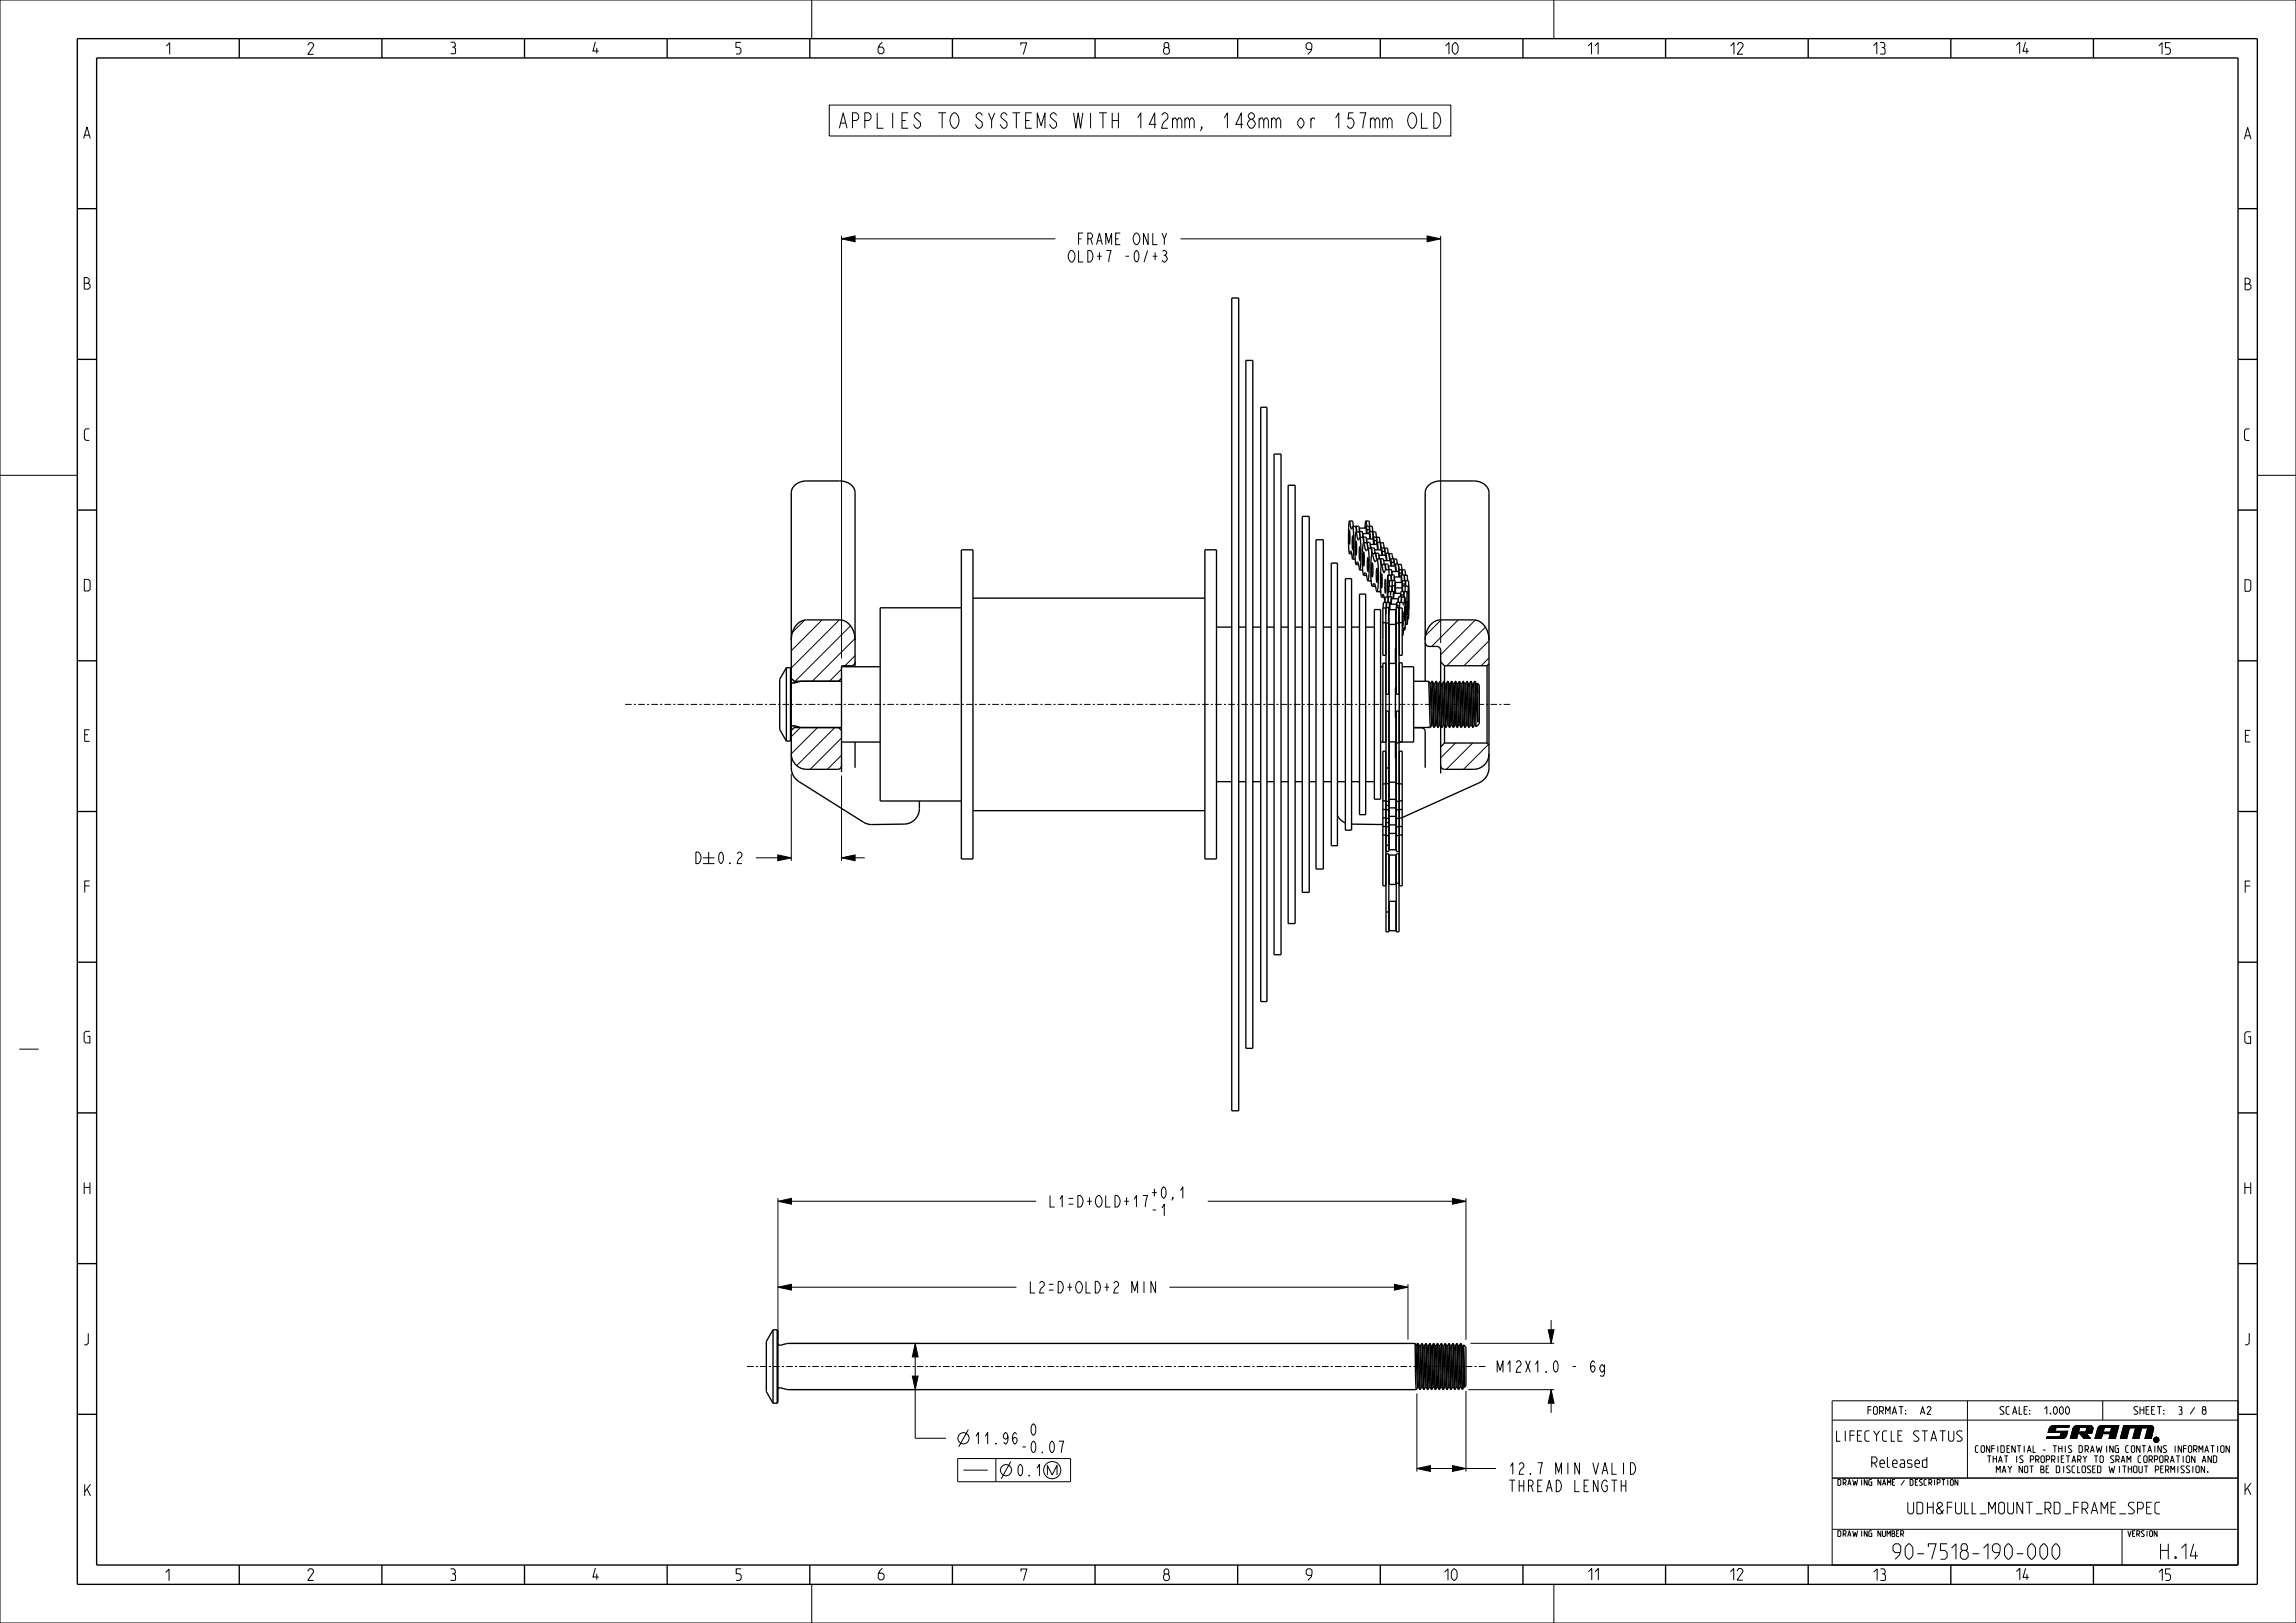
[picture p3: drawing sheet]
<svg xmlns="http://www.w3.org/2000/svg" width="594mm" height="420mm" viewBox="0 0 594 420" stroke-linecap="round" stroke-linejoin="round" font-family="sans-serif">
<defs><g id="words">
<g font-size="5.2">
<text x="216.5" y="33.2">APPLIES TO SYSTEMS WITH 142mm, 148mm or 157mm OLD</text>
<text x="488.1" y="403.5">90-7518-190-000</text>
<text x="557.8" y="403.5">H.14</text>
</g>
<g font-size="3.9">
<text x="42.7" y="14.1">1</text>
<text x="79.6" y="14.1">2</text>
<text x="116.5" y="13.9">3</text>
<text x="153.4" y="13.9">4</text>
<text x="190.3" y="14">5</text>
<text x="227.2" y="13.9">6</text>
<text x="264.1" y="14.1">7</text>
<text x="301" y="14">8</text>
<text x="337.9" y="14.1">9</text>
<text x="373.7" y="14">10</text>
<text x="410.3" y="14">11</text>
<text x="447.4" y="14">12</text>
<text x="484.3" y="14">13</text>
<text x="521.4" y="13.9">14</text>
<text x="558.1" y="14">15</text>
<text x="21.8" y="35.8">A</text>
<text x="580.8" y="36">A</text>
<text x="278.4" y="63.3">FRAME ONLY</text>
<text x="276" y="67.8">OLD+7 -0/+3</text>
<text x="21.8" y="74.8">B</text>
<text x="580.8" y="75">B</text>
<text x="21.9" y="114">C</text>
<text x="580.8" y="114">C</text>
<text x="22" y="152.9">D</text>
<text x="581" y="153">D</text>
<text x="21.8" y="191.8">E</text>
<text x="580.8" y="192">E</text>
<text x="21.8" y="231">F</text>
<text x="580.8" y="231">F</text>
<text x="21.8" y="269.9">G</text>
<text x="580.8" y="270">G</text>
<text x="21.8" y="309">H</text>
<text x="297.5" y="310.1">+0,1</text>
<text x="580.8" y="309">H</text>
<text x="271.1" y="312.4">L1</text>
<text x="275.9" y="312.4">=D+OLD+17</text>
<text x="297.5" y="314.6">-1</text>
<text x="266" y="334.6">L2=D+OLD+2 MIN</text>
<text x="580.6" y="348">J</text>
<text x="21.6" y="348">J</text>
<text x="386.9" y="355.1">M</text>
<text x="389.3" y="355.1">12X1.0 - 6g</text>
<text x="266.1" y="371.4">0</text>
<text x="251.8" y="373.7">11.96</text>
<text x="263.8" y="375.9">-0.07</text>
<text x="390" y="381.5">12.7 MIN VALID</text>
<text x="21.9" y="387.1">K</text>
<text x="390" y="386">THREAD LENGTH</text>
<text x="580.8" y="386.8">K</text>
<text x="493.7" y="391.7">UDH&amp;FULL_MOUNT_RD_FRAME_SPEC</text>
<text x="42.6" y="409.1">1</text>
<text x="79.6" y="409">2</text>
<text x="116.5" y="409">3</text>
<text x="153.4" y="408.8">4</text>
<text x="190.4" y="409">5</text>
<text x="227.2" y="408.8">6</text>
<text x="264.2" y="409">7</text>
<text x="301" y="409">8</text>
<text x="337.9" y="409">9</text>
<text x="373.4" y="409">10</text>
<text x="410.3" y="408.9">11</text>
<text x="447.4" y="408.9">12</text>
<text x="484.4" y="409">13</text>
<text x="521.4" y="408.8">14</text>
<text x="558.1" y="409">15</text>
</g>
<g font-size="3.5">
<text x="474.7" y="373">LIFECYCLE STATUS</text>
<text x="483.1" y="379.7">Released</text>
</g>
<g font-size="2.6">
<text x="482.8" y="366">FORMAT:</text>
<text x="496.9" y="366">A2</text>
<text x="516.8" y="366">SCALE:</text>
<text x="528.6" y="366">1.000</text>
<text x="551.4" y="366">SHEET:</text>
<text x="563.6" y="366">3 / 8</text>
</g>
<g font-size="2.3">
<text x="511.2" y="375.9">CONFIDENTIAL - THIS DRAWING CONTAINS INFORMATION</text>
<text x="514.7" y="378.5">THAT IS PROPRIETARY TO SRAM CORPORATION AND</text>
<text x="516.7" y="381.1">MAY NOT BE DISCLOSED WITHOUT PERMISSION.</text>
</g>
<g font-size="2">
<text x="475.2" y="384.4">DRAWING NAME / DESCRIPTION</text>
<text x="475.2" y="397.6">DRAWING NUMBER</text>
<text x="550.2" y="397.6">VERSION</text>
</g>
</g></defs>
<g fill="none" stroke="#000" stroke-width=".26">
<path d="M0 0h594v420h-594zM210 0v10M402 0v10M0 123h20M584 123h10M208.2 160.5l-3.2 3.1M212.7 160.4l-8 8M217.1 160.4l-12.4 12.4M217.7 173.2l-3.1 3.1M220 162l-14.3 14.3M221.2 165.2l-11 11.1M221.2 169.7l-2.6 2.6"/>
<path d="M372.8 160.4l-4 4M377.3 160.4l-6.9 6.9M381.7 160.5l-9 8.9M384.3 162.3l-10 10M385.2 165.8l-6.4 6.5M385.2 170.3l-2 2M207.1 188.3l-2.4 2.3M211.5 188.3l-6.8 6.8M216 188.3l-9.9 9.8M217.7 191l-8.1 8.1M217.7 195.4l-3.6 3.7M376.5 192.3l-3.8 3.8"/>
<path d="M381 192.3l-6.8 6.8M385.1 192.6l-6.5 6.5M5 271.5h5M474 362.5h105v42.5h-105zM474 367.5h105M509 362.5v20M529.5 372.2h4.4zM529.5 372.2l4.6-.1zM529.5 372.2l4.7-.2zM529.5 372.2l4.8-.3zM529.5 372.2l3.4-.4 1.4 .1zM529.5 372.2h4.2z"/>
<path d="M529.6 371.8h3.3l-3.4 .4zM529.9 370.6h3.3M529.9 370.5l5-.1zM529.9 370.5l3.3 .2h-3.3zM529.9 370.5l5-.1-1.7 .3zM529.9 370.5h5M530.1 370l1.8-.6-.2 1zM530.1 370l1.6 .4-1.8 .1zM530.1 369.8l1.8-.4-1.8 .6zM530.2 369.5l1.7-.1-1.8 .4zM530.3 369.3l5-.3-3.4 .4zM530.3 369.3l1.6 .1-1.7 .1z"/>
<path d="M530.4 369.2l.8-.2h4.1l-.1 .4h-3.3l-.2 1h3.2l-.5 1.4-.8 .4h-4.1l.1-.4h3.3l.3-1.1h-3.3zM530.5 369.2l4.8-.2zM530.5 369.2l4.8-.2-5 .3zM530.5 369.1h4.8M530.7 369.1l4.6-.1zM530.7 369h4.6M530.9 369h4.4zM531.9 369.4l3.4-.4-.1 .4zM532.9 371.8l1.7-.2-.1 .2zM532.9 371.8l1.8-.5-.1 .3zM532.9 371.8h1.6l-.2 .1zM533.2 370.7l1.7-.3-.2 .9z"/>
<path d="M533.2 370.7l1.5 .6-1.8 .5zM533.9 372.2h-4.4M534.2 372.1l-4.7 .1M535.6 372.2l2-1.2-.1 .2zM535.6 372.2l2.1-1.4zM535.6 372.2l2.1-1.6v.2zM535.6 372.2l2.3-2.2-.2 .6zM535.6 372.2l1.9-1-.2 1zM536.3 369.9l1.7-.5-.1 .6zM536.3 369.9l1.6 .1-2.3 2.2zM536.3 369.6l1.7-.2-1.7 .5zM536.5 369.4l4.9-.1z"/>
<path d="M536.5 369.4h1.5l-1.7 .2zM536.5 369.3h4.9M536.5 369.4h4.9M536.6 369.2l.7-.3h3.4l.5 .2 .3 .6-.3 1.2h-1.5l1.1 1.3h-1.7l-1.3-1.5-.2 .2-.3 1.3h-1.7l.7-2.5zM536.6 369.2l4.6-.1zM536.6 369.2l4.6-.1 .1 .1zM536.6 369.2h4.7l-4.8 .2zM536.6 369.1h4.6M536.6 369.2h4.7M536.8 369.1h4.3zM536.8 369.1h4.4zM536.8 369l4.4 .1"/>
<path d="M537.1 369h3.8zM537.1 369l4 .1zM537.1 369h4M537.3 368.9h3.4zM537.3 368.9l3.6 .1zM537.3 368.9h3.4M537.7 370.6h.9zM537.7 370.6l.1 .1zM537.7 370.8l.1-.1zM537.8 370.7l1.8-.1 .1 .3zM537.8 370.7l1.9 .2-1.5 .3zM537.8 370.7l1.8-.1z"/>
<path d="M538 369.4l3.4-.1zM538 369.4h1.9l-.3 1.2h-1.9zM538.2 371.2l1.5-.3-.7 1.2zM538.9 369.4l2.5-.1zM539.2 372.2h1.6zM539.2 372.2h.5zM539.6 370.6l1.7-.2-1.6 .5zM539.7 370.9l1.6-.5-.1 .5zM539.7 370.9l-.6 1.2zM539.7 370.9l-.6 1.3zM539.7 370.9l-.5 1.3h-.1zM539.7 370.9l1.1 1.3h-1.6z"/>
<path d="M539.7 369.4l1.7-.1zM539.8 370l1.7-.3-.1 .2zM539.8 370l1.6-.5 .1 .2zM539.8 370l1.6-.1-.1 .5zM539.8 370l1.5 .4-1.7 .2zM539.8 369.4l1.6-.1zM539.9 369.4l1.5-.1v.2zM539.9 369.4l1.5 .1-1.6 .5zM542 372.2h1.5zM542 372.2l1.6-.1zM542 372.2l1.7-.2zM542 372.2l1.8-.4-.1 .2z"/>
<path d="M542 372.2l1.9-.9-.1 .5zM542 372.2l1.9-1.1v.2zM542 372.2l2-1.2zM542 372.2l2.1-1.6-.1 .4zM542 372.2l2.3-2.2-.2 .6zM542 372.2h1.3zM542 372.2h.9zM542.6 369.8l1.8-.4-.1 .6zM542.6 369.8l1.7 .2-2.3 2.2zM542.8 369.5l1.6-.1-1.8 .4zM542.9 369.3l1.5 .1-1.6 .1zM542.9 369.3l.2-.2 5-.1z"/>
<path d="M542.9 369.3l5.2-.3-3.7 .4zM543 369.2l.7-.2h4.4l-.8 3.2h-1.7l.4-1.2h-2l-.1 .1a.84 .84 0 0 1-.6 1.1h-1.3l.6-2.4zM543.1 369.1l5-.1zM543.1 369h5M543.3 369h4.8zM543.3 369h4.8M543.5 369h4.6zM543.7 369h4.4zM543.7 369h4.4M544 371l1.1-.4h.9zM544 371l2-.4v.4zM544 362.5v5"/>
<path d="M544.1 370.6h1l-1.1 .4zM544.4 369.4l3.7-.4zM544.4 369.4h1.9l-.3 1.2h-1.9zM545.3 369.4l2.8-.4zM546 371l2-1.3-2.4 2.5zM546 370.6l2-.9-2 1.3zM546.1 369.4l2-.4zM546.2 370l1.8-.3-2 .9zM546.2 369.4l1.9-.4zM546.3 369.4l1.8-.4-.1 .7zM546.3 369.4l1.7 .3-1.8 .3zM548 369.7l-.7 2.5h-1.7z"/>
<path d="M549.4 368.9h7.1zM549.4 368.9h7.1l-5.6 .5zM549.4 368.9l1.5 .5-2.3 2.8zM549.4 368.9l7.4 .1 .4 .7-.6 2.5h-1.7l.8-2.8h-1.6l-.7 2.8h-1.6l.7-2.8h-1.6l-.7 2.8h-1.6zM549.4 368.9h7.1M550.9 369.4h6.2zM550.9 369.4l6.1-.2 .1 .2zM550.9 369.4l6-.3 .1 .1zM550.9 369.4l6-.3zM550.9 369.4l5.8-.4zM550.9 369.4l-.7 2.8h-1.6zM550.9 369.4h6.2"/>
<path d="M550.9 369.3h6.2M552.5 369.4h4.6zM552.5 369.4h1.6l-2.3 2.8zM554.1 369.4h3zM554.1 369.4l-.7 2.8h-1.6zM555.7 369.4h1.4l.1 .3zM555.7 369.4l1.5 .3-2.3 2.5zM557.1 370l-.5 2.2h-1.7zM557.1 370l-2.2 2.2zM557.2 369.7l-2.3 2.5zM557.2 369.7l-.1 .3-2.2 2.2zM557.3 372.5h.1"/>
<path d="M557.2 372.7h.1M557.3 372.4h.1M557.2 372.6h.1M557.3 372.7h.1M557.2 372.8h.1M557.4 372.3h.1M557.2 372.5h.1M557.3 372.8h.1M557.3 372.9h.1M557.2 372.4h.1M557.4 372.8h.1M557.3 373h.1"/>
<path d="M557.3 372.2h.2zM557.5 372.2h.1M557.3 372.3h.1M557.4 372.9h.1M557.4 373h.1M557.4 372.2l.2-.1zM557.3 372.2h.1M557.5 373h.1M557.4 373l.2 .1zM557.4 372.1h.3zM557.4 372.1h.2zM557.4 373.1h.2z"/>
<path d="M557.5 372.1l.4-.1zM557.5 372.1l.3-.1zM557.5 373.1h.2zM557.5 373.1h.3zM557.6 372h.5zM557.6 373.2h.3zM557.6 373.2l.6-.1zM557.6 373.2h.5zM557.7 372.3h.2zM557.7 372.3v.6zM557.7 372.3h.4v.6l-.2-.3-.2 .3zM557.7 372h.4z"/>
<path d="M557.7 372l.3-.1zM557.7 373.2h.4zM557.8 372.4h.3zM557.8 372.5h.1M557.8 372.5l-.1 .4zM557.8 372.4l-.1 .5zM557.8 372.4l.3-.1zM557.8 372.4l.2-.1zM557.8 372.4l.2 .1h-.2zM557.8 372.6h.3zM557.8 372.6h.2zM557.8 372.6l.3-.1z"/>
<path d="M557.8 372.6l-.1 .3zM557.8 371.9h.2zM557.8 373.2h.3zM557.8 373.2h.2zM557.9 372.5h.1M557.9 372h.2zM557.9 373.2l.3-.1zM557.9 372.6h.2zM557.9 372.5h.2zM557.9 372.4h.2zM558 372l.2 .1zM558 373.1h.2z"/>
<path d="M558 372.5h.1zM558 372.4h.1zM558 372.6h.1M558 372.5h.1M558 372.4h.1M558.1 372.5h.1M558.1 372.6h.1M558 372.7h.1M558.1 372.4h.1M558 372.9h.1M558.1 372.7h.1M558 372.8h.1"/>
<path d="M558.1 372.9h.1M558.1 372.8h.1M558 373.1h.3zM558 372.1h.2zM558.1 373.1h.2zM558.1 372.1h.2zM558.2 373.1l.1-.1zM558.2 372.1l.1 .1zM558.3 373h.1zM558.3 372.2h.1M558.3 372.3h.1M558.3 373h.1"/>
<path d="M558.4 372.2h.1M558.4 372.3h.1M558.5 372.9h.1M558.5 372.3h.1M558.4 372.4h.1M558.5 372.8h.1M558.3 372.9h.1M558.5 372.4h.1M558.4 372.5h.1M558.5 372.7h.1M558.4 372.8h.1M558.5 372.6h.1"/>
<path d="M558.4 372.7h.1M558.5 372.5h.1M474 382.5h105M474 395.7h105M549 395.7v9.3M210 410v10M402 410v10"/>
<circle cx="557.9" cy="372.6" r=".56"/>
<circle cx="557.9" cy="372.6" r=".65"/>
</g>
<g fill="#000">
<path d="M530.1 370l1.6 .4-1.8 .1zM530.1 369.8l1.8-.4-1.8 .6zM530.3 369.3l1.6 .1-1.7 .1zM530.2 369.5l1.7-.1-1.8 .4zM530.1 370l1.8-.6-.2 1zM533.2 370.7l1.5 .6-1.8 .5zM532.9 371.8l1.7-.2-.1 .2zM532.9 371.8h1.6l-.2 .1zM532.9 371.8l1.8-.5-.1 .3zM533.2 370.7l1.7-.3-.2 .9zM536.3 369.9l1.6 .1-2.3 2.2zM536.5 369.4h1.5l-1.7 .2z"/>
<path d="M536.3 369.6l1.7-.2-1.7 .5zM535.6 372.2l2-1.2-.1 .2zM535.6 372.2l1.9-1-.2 1zM535.6 372.2l2.1-1.4zM535.6 372.2l2.3-2.2-.2 .6zM535.6 372.2l2.1-1.6v.2zM537.7 370.8l.1-.1zM537.8 370.7l1.8-.1 .1 .3zM537.7 370.6l.1 .1zM536.3 369.9l1.7-.5-.1 .6zM537.8 370.7l1.9 .2-1.5 .3zM538.2 371.2l1.5-.3-.7 1.2z"/>
<path d="M537.7 370.6h.9zM539.7 370.9l-.6 1.2zM539.7 370.9l-.6 1.3zM539.7 370.9l-.5 1.3h-.1zM539.2 372.2h.5zM539.8 370l1.5 .4-1.7 .2zM539.6 370.6l1.7-.2-1.6 .5zM537.8 370.7l1.8-.1zM539.7 370.9l1.1 1.3h-1.6zM539.7 369.4l1.7-.1zM539.9 369.4l1.5 .1-1.6 .5zM539.8 369.4l1.6-.1z"/>
<path d="M539.2 372.2h1.6zM539.7 370.9l1.6-.5-.1 .5zM539.9 369.4l1.5-.1v.2zM539.8 370l1.7-.3-.1 .2zM539.8 370l1.6-.1-.1 .5zM539.8 370l1.6-.5 .1 .2zM542.6 369.8l1.7 .2-2.3 2.2zM542.9 369.3l1.5 .1-1.6 .1zM542.8 369.5l1.6-.1-1.8 .4zM542 372.2h.9zM542 372.2h1.5zM542 372.2h1.3z"/>
<path d="M542 372.2l1.6-.1zM542 372.2l1.7-.2zM542 372.2l1.8-.4-.1 .2zM542 372.2l1.9-.9-.1 .5zM542 372.2l1.9-1.1v.2zM542 372.2l2-1.2zM542 372.2l2.1-1.6-.1 .4zM542 372.2l2.3-2.2-.2 .6zM544.1 370.6h1l-1.1 .4zM542.6 369.8l1.8-.4-.1 .6zM546 371l2-1.3-2.4 2.5zM546 370.6l2-.9-2 1.3z"/>
<path d="M546.3 369.4l1.7 .3-1.8 .3zM546.2 370l1.8-.3-2 .9zM546.2 369.4l1.9-.4zM548 369.7l-.7 2.5h-1.7zM546.3 369.4l1.8-.4-.1 .7zM549.4 368.9l1.5 .5-2.3 2.8zM550.9 369.4l-.7 2.8h-1.6zM552.5 369.4h1.6l-2.3 2.8zM554.1 369.4l-.7 2.8h-1.6zM555.7 369.4l1.5 .3-2.3 2.5zM549.4 368.9h7.1l-5.6 .5zM550.9 369.4l5.8-.4z"/>
<path d="M550.9 369.4l6-.3zM555.7 369.4h1.4l.1 .3zM557.1 370l-2.2 2.2zM557.1 370l-.5 2.2h-1.7zM557.2 369.7l-.1 .3-2.2 2.2zM557.2 369.7l-2.3 2.5zM557.4 372.2l.2-.1zM557.4 372.1h.3zM557.4 373l.2 .1zM557.3 372.2h.2zM557.5 372.1l.4-.1zM557.4 373.1h.2z"/>
<path d="M557.6 372h.5zM557.5 373.1h.3zM557.4 372.1h.2zM557.7 372.3v.6zM557.7 372l.3-.1zM557.6 373.2h.5zM557.5 373.1h.2zM557.8 372.4h.3zM557.8 372.4l-.1 .5zM557.8 372.6h.3zM557.8 372.5l-.1 .4zM557.8 372.6l-.1 .3z"/>
<path d="M557.7 373.2h.4zM557.5 372.1l.3-.1zM557.8 371.9h.2zM557.9 372h.2zM557.6 373.2h.3zM557.6 373.2l.6-.1zM557.8 373.2h.2zM557.9 372.6h.2zM557.9 372.5h.2zM557.9 372.4h.2zM557.7 372.3h.2zM558 373.1h.2z"/>
<path d="M557.9 373.2l.3-.1zM558 372.4h.1zM558 372.5h.1zM557.8 372.4l.2-.1zM558 372l.2 .1zM558 372.1h.2zM557.8 372.6l.3-.1zM557.8 372.6h.2zM557.8 372.4l.3-.1zM557.8 373.2h.3zM557.7 372h.4zM558.1 373.1h.2z"/>
<path d="M558 373.1h.3zM558.2 373.1l.1-.1zM558.1 372.1h.2zM558.2 372.1l.1 .1zM558.3 373h.1z"/>
</g>
<path d="M530.3 369.2h5M544 370.8h2M550.9 369.3h6.1" fill="none" stroke="#000" stroke-width=".38"/>
<path d="M530.3 369.2h5" fill="none" stroke="#000" stroke-width=".42"/>
<path d="M529.5 372.1h4.8M529.9 370.5h5" fill="none" stroke="#000" stroke-width=".28"/>
<path d="M529.5 372h4.8" fill="none" stroke="#000" stroke-width=".41"/>
<path d="M542.9 369.1h5.2" fill="none" stroke="#000" stroke-width=".34"/>
<path d="M542.9 369.2h5.2" fill="none" stroke="#000" stroke-width=".43"/>
<g fill="none" stroke="#000" stroke-width=".35">
<path d="M20 10h564v400h-564zM25 15h554v390h-554zM61.9 10v5M98.8 10v5M135.7 10v5M172.6 10v5M209.5 10v5M246.4 10v5M283.3 10v5M320.2 10v5M357.1 10v5M394 10v5"/>
<path d="M430.9 10v5M467.8 10v5M504.7 10v5M541.6 10v5M20 54h5M579 54h5M318.7 77.1h1.8v210.4h-1.8zM20 93h5M322.3 93.3h1.8v178h-1.8zM579 93h5M326.2 105.4h1.6v153.8h-1.6zM329.6 117.5h1.8v129.6h-1.8z"/>
<path d="M20 132h5M333.3 125.6h1.8v113.4h-1.8zM336.9 133.6h1.8v97.3h-1.8zM340.5 139.7h1.9v85.2h-1.9zM349.1 134.8h.8l.3 1.4M349.1 134.8l-.2 1.6v3.7l.2 3.2M349.1 134.8l.5 2.1 .3-.7M349.9 136.2l.3 3.2v3.6l-.3 1.7M349.9 136.2h1.6l.2 1.4M350.7 136.2l.2 1.4M350.8 136.2h.1M350.8 136.2l.2 1.4"/>
<path d="M350.8 137.6l-.2 1.7-.1 3.6 .3 3.2M350.8 137.6l.6 2.1 .4-.7M350.8 137.6h.8M351.6 137.6h.1M351.6 137.6l.3 1.4M351.6 137.6h.8l.2 1.4M351.6 137.6l.2 .6M351.8 139l.3 3.3-.1 3.6-.2 1.6M351.8 139h.8M351.8 138.2h.1M351.8 138.2v.5M352.6 139h.1"/>
<path d="M352.6 139l.2 1.5M352.6 139h.8l.2 1.4M352.6 139l.3 1.5M353.1 136.7h.1M353.3 136.7h.1M353.4 134.8l-.3 1.9M353.4 134.8h.8l.2 1.4M353.4 134.8l.2 1.4M353.4 136.2h1.6l.2 1.4M353.4 136.2l-.1 .5M353.4 136.2l.2 .9M353.6 137.1l.1 1"/>
<path d="M353.6 137.1h.7M354.1 136.2l.2 .9M354.2 136.2l.2 1.4-.1-.5M354.3 137.6l-.2 .5M354.3 137.6h.8M354.3 137.6l.2 1.9M355.1 137.6l.1 1.4M355.1 137.6l.8 .1 .2 1.3M355.1 137.6l.3 1.4M355.2 139h.1M355.3 139l-.2 .5M355.3 139h.7l.2 .9"/>
<path d="M355.3 139l.2 .9M355.5 139.9l.1 1M355.5 139.9h.7M356.2 139.9v.5M356.2 139.9l-.2-.9h.8l.2 1.4M356.2 139.9h.1M356.2 139.9v.4M579 132h5M248.7 142.3h3v80h-3zM248.7 157.3h-21v50h21M251.7 154.8h60M311.7 142.3h3v80h-3z"/>
<path d="M344.4 145.7h1.6v73.2h-1.6zM348.1 149.7h1.6v65.1h-1.6zM349.1 143.3l.4-.7 .4 2.1M349.1 143.3h.6M349.9 144.7h.7M350.8 146.1l.4-.7 .6 2.1M350.8 146.1h.7M351.7 153.7h1.6v57.1h-1.6zM351.8 147.5h.7M352.8 140.5h.8l.3 1.3M352.8 140.5l-.3 1.6v3.6l.3 3.2M352.8 140.5l.6 2 .5-.6"/>
<path d="M352.8 148.9l.5-.6 .6 2M352.8 148.9h.7M353.6 140.4l.2 1.1M353.6 140.4h.8l.2 1.5M353.6 140.4l-.1 .1M353.9 141.9l.3 3.2v3.6l-.3 1.6M353.9 150.3h.7M353.9 141.9h.7M353.9 141.8v.1M354.6 150.3h.1M354.6 150.3l.1 .1M354.7 141.9h.1"/>
<path d="M354.7 141.9l.2 1.5M354.7 150.4h.1M354.7 141.8h.8l.2 1.5M354.7 141.8v.1M354.7 141.8l.3 1.5M354.7 150.2l-.1 .1M355 143.3h.8l.4 1.4M355 143.3l-.3 1.6-.1 3.6 .2 2.3 .2 .9M355 143.3l.7 2h.2l.3-.6M355 151.7l.3-.6h.3l.6 2M355 151.7h.8M355.6 157.7h1.6v49.1h-1.6z"/>
<path d="M355.8 143.2h.1M355.8 151.7h.1M355.8 151.7v.1M355.8 143.2h.8l.2 1.5M355.8 143.2l.2 .6M355.8 151.8h.1M355.9 151.8h-.1M356 143.8h.1M356 143.8l.1 .5M356.2 144.7h.1M356.2 144.7l.3 1 .1 2.2-.1 3.6-.3 1.6M356.2 144.7h.8"/>
<path d="M356.2 140.4l-.1 .5M356.2 140.4l.8 .1M356.2 140.4l.3 1.9M357 153.1h.1M357 153.1l.1 .1M357 144.7h.1M357 144.7l.3 1.7M357 140.5l.2 1.5M357 140.5h.8l.3 1.3 .8 .1 .2 1.3M357 140.5l.4 1.3M357.1 144.6h.7l.3 1.5M357.1 144.6l-.1 .1"/>
<path d="M357.1 144.6l.3 1.5M357.1 153.2h.1M357.2 152.6l-.2 .5h-.8M357.2 153l-.1 .2M357.4 141.8l-.2 .5M357.4 141.8h.7l.2 .9M357.4 141.8l.2 .9M357.5 146.1h.7l.3 1.4M357.5 146.1l-.3 1.6-.1 3.6 .4 3.2M357.5 146.1l.5 2 .4-.6h.8M357.5 154.5l.3-.6 .5 1.8M357.5 154.5h.6"/>
<path d="M357.6 142.7l.1 1M357.6 142.7h.7M357.8 157.3h.7v12.3h-.7zM358.2 141.9l.1 .8M358.2 146h.1M358.2 146h.8l.3 1.4M358.2 146l.4 1.5M358.3 142.7l.1 .6M358.3 142.7v.3M358.5 143.2l-.2 .5M358.5 143.2l.3 1.9M358.5 143.2h.7"/>
<path d="M358.6 157.2l-.1 1.8M358.6 157.2h.7M358.7 155.9h-.8l-.1 1.4M358.7 155.9h.1M358.7 155.9l-.1 1.3M359 148.9l-.1 5.6 .2-1.4h.7M359 148.9l.2 2.1 .2-.7M359 148.9h.8M359.2 143.2l.1 .1M359.2 154.5h-.8l-.1 1.4M359.2 154.5h.1M359.2 154.5l-.1 1.4"/>
<path d="M359.2 147.4h.8l.1 1.4M359.2 147.4l.2 1.5M359.2 147.4v.1M359.3 143.3l.2 1.8 .2-.5M359.3 143.3h.8l.3 1.3M359.3 143.3l.3 1.4M359.3 157.2v4M359.3 157.2l.1 1.2M359.3 158.9l.1 .1M359.4 150.3v1.4M359.4 150.3h.7M359.5 155.9h-.8v1.3"/>
<path d="M359.5 155.9v1.6M359.5 155.9l-.1 1.9M359.7 144.6h.8l.2 .9M359.7 144.6l.3 .9M359.8 148.9l.1 1.4M359.8 153.1h.1M359.8 153.1v.2M359.9 148.8h.7l.1 1.4M359.9 148.8l-.1 .1M359.9 148.8l.1 1.5M360 145.5l.1 1M360 145.5h.7"/>
<path d="M360 154.4l.1 .5M360 154.4l-.8 .1M360 154.4l-.2 1.9M360.1 151.7l.1 .4M360.1 151.7h-.7l-.1 1.4M360.1 151.7l-.1 1.4M360.2 151.6h.7M360.5 144.7h.8l.2 1.3M360.5 144.8l.2 .7M360.6 153.1h-.7l-.2 1.3M360.6 153.1l.1 .4M360.6 153.1l-.2 1.8"/>
<path d="M360.7 145.5l.1 .7M360.7 145.5h.1M360.7 145.5v.5M360.9 146l-.2 .5M360.9 146l.8 .1M360.9 146l.3 1.9M360.9 151.6v-1.4h-.7v2.9M360.9 151.6v1.9M360.9 151.9l.1 .1M360.9 153.3l.1 .2M361.2 159.7v3.2M361.2 159.7h.1"/>
<path d="M361.2 159l-.1 .1M361.4 156.8v.4M361.4 156.8v-.9h.7v.9M361.4 156.8h.7M361.7 146.1l.2 1.3M361.7 146.1h.8l.2 1.4M361.7 146.1l.3 1.3M361.8 147.9h.1M361.9 147.4l-.1 .5M361.9 147.4h.7l.1 .9M361.9 147.4l.1 .9M361.9 159v2.2"/>
<path d="M362 157.2l-.1 4M362 157.2h-.8v2.5M362 157.2v1M362 157.3h.8v12.3h-.8zM362 148.3l.1 1M362 148.3h.7M362.1 156.8v.5M362.4 154v.4M362.4 154h.7M362.4 149.3h.1M362.5 148.8l-.1 .5M362.5 148.8l.8 .1"/>
<path d="M362.5 148.8l.2 1.9M362.6 154.4l.1 .1M362.6 154.4h-.7l-.1 1.5M362.6 154.4l-.1 1.5M362.7 154.5h.1M362.7 148.3l.1 .5M362.8 151.9l-.1 .1M362.8 151.1h.8M362.8 151.1v-.9h.8v.9M362.8 151.1v2M362.8 151.6h.8M362.9 148.8l-.3-1.3h.8l.2 1.4"/>
<path d="M363.1 154v.5M363.2 153.1h.1M363.2 153.1h-.7l-.1 .9M363.2 153.1l-.1 .9M363.3 153.1h.1M363.3 148.9h.1M363.3 148.9l.1 1.3M363.3 148.9h.8l.1 1.4M363.3 153.1l-.1 1.4M363.3 153.1h.8M363.4 154.5l.2 5.3-.2 3.2M363.4 154.5h-.7l-.2 1.4"/>
<path d="M363.4 154.5l-.3 2.1-.2-.7h-.7M363.6 151.1v.5M363.6 151.6v.5M363.6 152.1l-.1 1M363.6 150.3h.8l.1 3.2M363.6 150.3v.3M363.6 150.3l.1 1.4M364.1 153.1v8.5M364.4 151.7l-.2 2.1-.1-.7M364.4 151.7l.1 1.8M364.4 151.7h-.8v.4M364.5 153.5l-.1 6.7"/>
<path d="M364.5 153.5v.8M20 171h5M203.4 172.8l-1.7 3v13l1.7 3M203.4 172.8v19M203.4 172.8h1.1M204.5 172.8v19M204.5 172.8l.2 .2M204.7 176.3l.1 .3 .4 .2 2.1-.5M204.7 165.6l.3-2 .9-1.6 1.3-1.2 1.5-.4h8.6l1.2 .3 1.1 .8 .9 1.1 .5 1.4 .2 1.6M204.7 175.5l.8 .8M205.5 176.3v.5M205.5 176.3h12.2"/>
<path d="M217.7 175.5l-.7 .8M217.7 172.5h10M221.2 172.5l-.1-45.7-.4-.8-.7-.6-.9-.6-1-.3h-9.4l-1.4 .2-1 .4-.8 .6-.6 .8-.2 .9v71.3l.3 1.4 .6 1.2 1 .9 16.8 10.6 1.2 .5h9.4l1.5-.4 1.2-.8 .9-1.3 .2-1.2 .1-2.3M221.2 171.3a1 1 0 0 1-1 1h-2.3l-.2 .2v27.3M314.7 162.3h4M320.5 162.3h1.8M324.1 162.3h2.1M327.8 162.3h1.8M331.4 162.3h1.9M335.1 162.3h1.8M338.7 162.3h1.8M342.4 162.3h2"/>
<path d="M346 162.3h2.1M349.7 162.3h2M353.3 162.3h2.3M357.2 172.5h.6M357.8 161.1h.7M358.5 172.5h.1M358.6 161.2h.7v18.4h-.7zM359.3 172.8l.1 .2M359.3 162.7l.1 .2M359.3 172.5h.1M359.4 178l-.1 .1M359.4 167.9l-.1 .1"/>
<path d="M359.4 169.2v2.5M359.4 179.3v5.1M361 167.8v3.9M361 177.9v7.9M361.1 172.5h.1M361.1 167.9l.1 .1M361.1 178l.1 .1M361.2 162.7l-.1 .2M361.2 172.8l-.1 .2M361.2 161.2h.8v18.4h-.8zM362 172.5h.1M362 171.5h.8v20.5h-.8z"/>
<path d="M362 161.1h.8M362.8 172.5h2.9v19.5h-3.7M363.1 163h.3M363.4 163l-.1-.7-.3 2-.2 .1M363.6 161.6h.5M364.2 160.2h.2M364.4 160.2l-.1-.7-.2 2.1M365.7 176.3h3.9M368.7 166.3a1 1 0 0 0 1 1h2a1 1 0 0 1 1 1v8.3M368.7 176.3l.1-49.4 .4-.8 .7-.7 1-.6 1-.3h9.3l1.3 .1 1 .4 .9 .7 .6 .8 .2 .9-.1 72.3-.8 1.6-1.4 1.2-20.1 9.1M368.7 165.6l.3-2 .9-1.6 1.3-1.2 1.5-.4h8.6l1.2 .3 1.1 .8 .9 1.1 .5 1.4 .2 1.6M369.6 176.3h.1"/>
<path d="M369.6 176.3l.5 12M369.6 176.3l.3 .5M369.9 176.8h.3M369.9 176.9h.1M369.9 176.9l.1 .9M370 177.8l.4 9.8M370 177.8h.3M370.2 176.8l.1 1M370.3 177.8l.4 9.8M370.5 176.3l-.3 .5M370.5 176.3h.1M370.5 176.3l.5 12"/>
<path d="M370.6 176.3h.1M370.6 176.3l.5 12M370.6 176.3l.3 .6M370.9 176.9h.3v.6l.4 9.9 .4 .9M370.9 177h.1M370.9 177l.5 10.6M371.5 176.3l-.3 .6M371.5 176.3h.1M371.5 176.3l.3 7.6M371.6 176.3h.1M371.6 176.3l.3 7.6M371.6 176.3l.3 .6"/>
<path d="M371.9 176.9h.3v.6l.5 10.1M371.9 176.9h.1M371.9 176.9l.5 10.7M372.5 176.3l-.3 .6M372.5 176.3h.1M372.5 176.3l.5 12M372.6 176.3l.5 12M372.6 176.3l.3 .6M372.7 171.3l1 1M372.9 176.9h.3v.6l.5 10.1M372.9 177h.1M372.9 177l.5 10.6"/>
<path d="M373.5 176.3l-.3 .6M373.5 176.3h.1M373.5 176.3l.3 7.6M373.6 176.3h.1M373.6 176.3l.3 7.6M373.6 176.3l.4 1 .4 10.3M373.7 172.3h11M373.7 172.3v4.3M373.9 176.9h.3v.6l.5 10.1M374.5 176.3l-.3 .6M374.5 176.3h.1M374.5 176.3l.5 12"/>
<path d="M374.6 176.3l.5 12M374.6 176.3l.3 .6M374.9 176.9h.3v.6l.5 10.1M374.9 177h.1M374.9 177l.4 10.1 .1 .5h.3M375.5 176.3l-.3 .6M375.5 176.3h.1M375.5 176.3l.3 7.6M375.6 176.3h.1M375.6 176.3l.3 7.6M375.6 176.3l.3 .6M375.9 176.9h.3v.6l.5 10.1"/>
<path d="M375.9 176.9h.1M375.9 176.9l.5 10.7M376.5 176.3l-.3 .6M376.5 176.3h.1M376.5 176.3l.5 12M376.6 176.3h.1M376.6 176.3l.5 12M376.6 176.3l.3 .6M376.9 176.9h.3v.5l.5 10.2M376.9 177h.1M376.9 177l.4 10 .1 .6h.3M377.5 176.3l-.3 .6"/>
<path d="M377.5 176.3l.3 7.6M377.5 176.3h.1M377.6 176.3h.1M377.6 176.3l.3 7.6M377.6 176.3l.3 .6M377.9 176.9h.3v.6l.5 10.1M377.9 176.9h.1M377.9 176.9l.5 10.7M378.5 176.3l-.3 .6M378.5 176.3l.5 12M378.5 176.3h.1M378.6 176.3l.5 12"/>
<path d="M378.6 176.3l.3 .6M378.9 176.9h.3v.6l.5 10.1M378.9 177h.1M378.9 177l.5 10.6M379.5 176.3l-.3 .6M379.5 176.3l.3 7.6M379.5 176.3h.1M379.6 176.3h.1M379.6 176.3l.3 7.6M379.6 176.3l.3 .6M379.9 176.9h.3v.6l.5 10.1M379.9 176.9h.1"/>
<path d="M379.9 176.9l.5 10.7M380.5 176.3l-.3 .6M380.5 176.3h.1M380.5 176.3l.5 12M380.6 176.3h.1M380.6 176.3l.5 11.9M380.6 176.3l.3 .6M380.9 176.9h.3v.5l.5 10.2M380.9 177h.1M380.9 177l.5 10.6M381.5 176.3l-.3 .6M381.5 176.3h.1"/>
<path d="M381.5 176.3l.2 3.6M381.6 176.3h.1M381.6 176.3l.1 2.5M381.6 176.3l.3 .6M381.7 178.8l.6 8.1M381.7 179.9l.2 8.2M381.7 178.8v1.1M381.9 176.9h.3M381.9 177h.1M381.9 177l.4 9.9M382.2 176.9h.1M382.2 176.9l.1 2.6"/>
<path d="M382.2 176.8v.1M382.2 176.8l.1 2.7M382.2 176.8h.1M382.3 176.8l.4 .5v10l-.8 .8M382.3 179.5v7.4M384.7 172.3v20M385.2 171.8l-.5 .5M579 171h5M203.4 191.8h1.1M204.7 188.3l.1-.3 .4-.2 2.1 .5M204.7 195.1l.3 1.4 .6 1.1 1 .9 1.2 .5 9 .1 .7-.3 .2-.7M204.7 191.6l-.2 .2"/>
<path d="M205.5 187.8v.5M205.5 188.3l-.8 .7M217 188.3l.7 .7M217.7 192h10M217.7 188.3h-12.2M221.2 192v6.7M357.2 192h1.4M357.8 194.4h.7v34.8h-.7zM357.8 192.1v-20.5h.7v20.5M358.6 184h.7v36.3h-.7zM358.6 198.7h.7M359.3 196l.1 .2"/>
<path d="M359.3 185.5l.1 .2M359.3 192h.1M359.4 190.6l-.1 .2M359.4 192v2.8M361 192h.2M361 192v4.2M361.1 190.6l.1 .2M361.2 196l-.1 .2M361.2 185.5l-.1 .2M361.2 184h.8v36.3h-.8zM361.2 192.2h.8M362 194.4h.8v34.8h-.8z"/>
<path d="M365.7 188.3h2a1 1 0 0 1 1 1v9.4M365.7 188.3h3.7M369.4 188.3h.1M369.4 188.2h.2M369.7 188.2l-.3 .1M369.7 188.2v.1M369.7 188.3h.1M369.7 188.3h.4M370.1 188.3h.1M370.4 187.6h.3M370.4 187.6l-.3 .7M370.7 187.6l.3 .7"/>
<path d="M371 188.3h.1M371.1 188.3h.1M371.4 187.6h.3M371.4 187.6l-.3 .7M371.8 183.9l.2 4.4M371.9 183.9l.2 4.4M372 188.3h.1M372.1 188.3h.1M372.4 187.6h.3M372.4 187.6l-.3 .7M372.7 187.6l.3 .7M372.7 187.7v12.4"/>
<path d="M373 188.3h.1M373.1 188.3h.1M373.4 187.6h.3M373.4 187.6l-.3 .7M373.7 187.6l.3 .7M373.7 192.3h11M373.7 192.3l-1 1M373.7 187.7v4.6M373.8 183.9l.2 4.4M373.9 183.9l.2 4.4M374 188.3h.1M374.4 187.6h.3"/>
<path d="M374.4 187.6l-.3 .7M374.7 187.6l.3 .7M375 188.3h.1M375.1 188.3h.1M375.4 187.6l-.3 .7M375.7 187.6l.3 .7M375.8 183.9l.2 4.4M375.9 183.9l.2 4.4M376 188.3h.1M376.4 187.6h.3M376.4 187.6l-.3 .7M376.7 187.6l.3 .7"/>
<path d="M377 188.3h.1M377.1 188.3h.1M377.4 187.6l-.3 .7M377.7 187.6l.3 .7M377.8 183.9l.2 4M378 187.9v.4M378 187.9l.1 .4M378 188.3h.1M378.4 187.6h.3M378.4 187.6l-.3 .7M378.7 187.6l.3 .7M379 188.3h.1"/>
<path d="M379.1 188.3h.1M379.4 187.6h.3M379.4 187.6l-.3 .7M379.7 187.6l.3 .7M379.8 183.9l.2 4.4M379.9 183.9l.2 4.4M380 188.3h.1M380.1 188.3h.1M380.4 187.6h.3M380.4 187.6l-.3 .7M380.7 187.6l.3 .7M381 188.3h.1"/>
<path d="M381.1 188.2h.1M381.1 188.3h.1M381.4 187.6h.3M381.4 187.6l-.3 .7M381.7 187.6l.2 .5M381.9 188.1h.1M384.7 192.3l.5 .5M385.2 195.1l-.2 1.4-.7 1.1-1 .9-1.2 .5-8.5 .1-.6-.3-.3-.7M20 210h5M251.7 209.8h60M314.7 202.3h4M320.5 202.3h1.8"/>
<path d="M324.1 202.3h2.1M327.8 202.3h1.8M331.4 202.3h1.9M335.1 202.3h1.8M338.7 202.3h1.8M342.4 202.3h2M346 211.1l.9 1.1 1.2 .8M346 202.3h2.1M349.7 213.3l8.1 .1M349.7 202.3h2M353.3 202.3h2.3M357.8 216.1h.7"/>
<path d="M357.8 213.9h.7M357.8 211.7h.7M357.8 209.5h.7M357.8 207.2h.7M357.8 202.9h.7M358.6 216.2h.7M358.6 213.9h.7M358.6 212.9h.7M358.6 211.8h.7M358.6 209.5h.7M358.6 208.5h.7M358.6 207.4h.7"/>
<path d="M358.6 202.8h.7M359.4 214.3l-.1 .2M359.4 218.6l-.1 .2h-.7M359.4 209.9l-.1 .2M359.4 212.1l-.1 .2M359.4 205.5l-.1 .2M359.4 207.7l-.1 .2M359.4 201.1l-.1 .2M361.1 218.6l.1 .2M361.1 214.3l.1 .2M361.1 212.1l.1 .2M361.1 209.9l.1 .2"/>
<path d="M361.1 207.7l.1 .2M361.1 205.5l.1 .2M361.1 201.1l.1 .2M361.2 216.2h.8M361.2 213.9h.8M361.2 211.8h.8M361.2 209.5h.8M361.2 207.4h.8M361.2 202.8h.8M362 216.1h.8M362 213.9h.8M362 211.7h.8"/>
<path d="M362 209.5h.8M362 207.2h.8M362 202.9h.8M579 210h5M358.6 221h.7v20.2h-.7zM358.6 236h.7M359.3 222.4l.1 .2M359.3 234.4l.1 .2M359.4 227.5l-.1 .2M359.4 239.5l-.1 .2M361.1 239.5l.1 .2M361.1 227.5l.1 .2"/>
<path d="M361.2 234.4l-.1 .2M361.2 222.4l-.1 .2M361.2 221h.8v20.2h-.8zM361.2 228.6h.8M20 249h5M579 249h5M20 288h5M579 288h5M20 327h5M579 327h5M200 344.1l-1.7 3v13l1.7 3M200 344.1v19"/>
<path d="M200 344.1h1.1M201.1 344.1v19M201.1 344.1l.2 .2v18.6l-.2 .2M201.3 347.6l.2 .4 .2 .1 2.1-.5h162.3M201.3 359.6l.2-.4 .2-.1 2.1 .5h162.6M366.1 347.6h.1M366.1 347.6l.3 12M366.1 347.6l.2 .4M366.3 348h.2M366.3 348h.1M366.3 348l.3 7.3M366.5 348l.3 7.3"/>
<path d="M366.6 355.3l.2 3.7M366.6 355.3h.2M366.7 347.6l.7 12M366.7 347.6h.2M366.7 347.6l-.2 .4M366.8 359h.2M366.8 359l-.4 .6M366.8 355.3l.2 3.7M366.9 347.6v.1M366.9 347.7l.5 11.9M366.9 347.7l.4 .6M367 359l.4 .6"/>
<path d="M367.3 348.3h.2M367.3 348.3l.5 10.7M367.4 359.6h.1M367.5 348.3l.5 10.7M367.8 359h.2M367.8 359l-.4 .6M367.9 347.7l-.4 .6M367.9 347.6l.4 11.7M367.9 347.6v.1M367.9 347.7l.4 11.6M367.9 347.7l.4 .6M368 359l.4 .6"/>
<path d="M368.3 348.3h.2l.1 .5 .4 10.2M368.3 348.3h.1M368.3 348.3l.4 10.2v.5h.3M368.3 359.3l.1 .3M368.4 359.6h.1M368.8 359l-.4 .6-.1-.3M368.9 347.6v.1M368.9 347.7l.1 .2M368.9 347.7l.4 .6M368.9 348v-.4l-.4 .7M368.9 348l.5 11.6M369 347.9l.4 11.7"/>
<path d="M369 359l.4 .6M369.3 348.3h.2M369.3 348.3l.5 10.7M369.4 359.6h.1M369.5 348.3l.5 10.7M369.8 359h.2M369.8 359l-.4 .6M369.9 347.7l-.4 .6M369.9 347.6l.4 11.7M369.9 347.6h.1M369.9 347.7l.4 11.6M369.9 347.7l.4 .6"/>
<path d="M370 359l.4 .6M370.3 348.3h.2l.1 .5 .4 10.2M370.3 348.3h.1M370.3 348.3l.4 10.1 .1 .6h.2M370.3 359.3l.1 .3M370.4 359.6h.1M370.8 359l-.4 .6-.1-.3M370.9 347.7l-.4 .6M370.9 347.6v.4M370.9 347.6h.1M370.9 347.6v.1M370.9 347.7l.1 .2"/>
<path d="M370.9 347.7l.4 .6M370.9 348l.5 11.6M371 347.9l.4 11.7M371 359l.4 .6M371.3 348.3h.2M371.3 348.3l.5 10.7M371.4 359.6h.1M371.5 348.3l.5 10.7M371.8 359h.2M371.8 359l-.4 .6M371.9 347.7l-.4 .6M371.9 347.6l.5 12"/>
<path d="M371.9 347.6h.1M371.9 347.7l.5 11.9M371.9 347.7l.4 .6M372 359l.4 .6M372.3 348.3h.2M372.3 348.3h.1M372.3 348.3l.5 10.7M372.4 359.6h.1M372.5 348.3l.5 10.7M372.8 359h.2M372.8 359l-.4 .6M372.9 347.7l-.4 .6"/>
<path d="M372.9 347.6v.4M372.9 347.6h.1M372.9 347.6v.1M372.9 347.7l.1 .3M372.9 347.7l.4 .6M372.9 348l.4 11.3M373 348l.4 11.3M373 359l.4 .6M373.3 348.3h.2M373.3 348.3l.5 10.7M373.3 359.3l.1 .3M373.4 359.3v.3"/>
<path d="M373.4 359.6h.1M373.5 348.3l.4-.7 .5 12M373.5 348.3l.5 10.7M373.8 359h.2M373.8 359l-.4 .6M373.9 347.6v.1M373.9 347.7l.5 11.9M373.9 347.7l.4 .6M374 359l.4 .6M374.3 348.3h.2M374.3 348.3h.1M374.3 348.3l.5 10.7"/>
<path d="M374.4 359.6h.1M374.5 348.3l.5 10.7M374.8 359h.2M374.8 359l-.4 .6M374.9 347.7l-.4 .6M374.9 347.6v.4M374.9 347.6v.1M374.9 347.7l.1 .3M374.9 347.7l.4 .6M374.9 348l.4 11.3M375 348l.4 11.3M375 359l.4 .6"/>
<path d="M375.3 348.3h.2M375.3 348.3h.1M375.3 348.3l.5 10.7M375.3 359.3l.1 .3M375.4 359.3v.3M375.4 359.6h.1M375.5 348.3l.4-.7 .5 12M375.5 348.3l.4 10.2 .5 1.1M375.8 359h.2M375.8 359l-.4 .6M375.9 347.6v.1M375.9 347.7l.5 11.9"/>
<path d="M375.9 347.7l.4 .6M376.3 348.3h.2M376.3 348.3h.1M376.3 348.3l.5 10.7M376.4 359.6h.1M376.5 348.3l.5 10.7M376.8 359h.2M376.8 359l-.4 .6M376.9 347.7l-.4 .6M376.9 347.6l.5 12M376.9 347.6h.1M376.9 347.7l.5 11.9"/>
<path d="M376.9 347.7l.4 .6M377 359l.4 .6M377.3 348.3h.2M377.3 348.3h.1M377.3 348.3l.5 10.7M377.4 359.6h.1M377.5 348.3l.4 10.1 .4 1.1M377.8 359h.2M377.8 359l-.4 .6M377.9 347.7l-.4 .6M377.9 347.6h.1M377.9 347.7l.4 10.6"/>
<path d="M377.9 347.6v.1M377.9 347.7l.4 9.7M377.9 347.7l.4 .6M378.3 358.3v1.2M378.3 357.4l.3 1.9M378.3 348.3h.2M378.3 357.4v.9M378.3 348.3h.1M378.3 348.3l.5 10.7M378.3 359.5h.1M378.5 348.3l.4 9M378.6 359.3l-.3 .2"/>
<path d="M378.6 348l-.1 .3M378.6 348l.3 9.3M378.6 348l.7 .6v10l-.4 .4M378.8 359h.1M378.8 359l-.2 .3M378.9 357.3v1.7M20 366h5M200 363.1h1.1M579 366h5M61.9 405v5M98.8 405v5M135.7 405v5"/>
<path d="M172.6 405v5M209.5 405v5M246.4 405v5M283.3 405v5M320.2 405v5M357.1 405v5M394 405v5M430.9 405v5M467.8 405v5M504.7 405v5M541.6 405v5"/>
</g>
<!-- layer: 00_DEF_FEATS -->
<g fill="none" stroke="#000" stroke-width=".26">
<path d="M161.7 182.3h1.7M164 182.3h.5M165.1 182.3h1.7M167.4 182.3h.5M168.5 182.3h1.7M170.8 182.3h.5M171.9 182.3h1.7M174.2 182.3h.5M175.3 182.3h1.7M177.6 182.3h.5M178.7 182.3h1.7M181 182.3h.5"/>
<path d="M182.1 182.3h1.7M184.3 182.3h.6M185.5 182.3h1.7M187.7 182.3h.6M188.9 182.3h1.7M191.1 182.3h.6M192.2 182.3h1.8M194.5 182.3h.6M195.6 182.3h1.8M197.9 182.3h.6M199 182.3h1.7M201.3 182.3h.6"/>
<path d="M202.4 182.3h1.7M204.7 182.3h.6M205.8 182.3h1.7M208.1 182.3h.5M209.2 182.3h1.7M211.5 182.3h.5M212.6 182.3h1.7M214.9 182.3h.5M216 182.3h1.7M218.3 182.3h.5M219.4 182.3h1.7M221.7 182.3h.5"/>
<path d="M222.8 182.3h1.7M225.1 182.3h.5M226.2 182.3h1.7M228.4 182.3h.6M229.6 182.3h1.7M231.8 182.3h.6M233 182.3h1.7M235.2 182.3h.6M236.3 182.3h1.8M238.6 182.3h.6M239.7 182.3h1.8M242 182.3h.6"/>
<path d="M243.1 182.3h1.7M245.4 182.3h.6M246.5 182.3h1.7M248.8 182.3h.6M249.9 182.3h1.7M252.2 182.3h.5M253.3 182.3h1.7M255.6 182.3h.5M256.7 182.3h1.7M259 182.3h.5M260.1 182.3h1.7M262.4 182.3h.5"/>
<path d="M263.5 182.3h1.7M265.8 182.3h.5M266.9 182.3h1.7M269.2 182.3h.5M270.3 182.3h1.7M272.5 182.3h.6M273.7 182.3h1.7M275.9 182.3h.6M277.1 182.3h1.7M279.3 182.3h.6M280.4 182.3h1.8M282.7 182.3h.6"/>
<path d="M283.8 182.3h1.8M286.1 182.3h.6M287.2 182.3h1.7M289.5 182.3h.6M290.6 182.3h1.7M292.9 182.3h.6M294 182.3h1.7M296.3 182.3h.5M297.4 182.3h1.7M299.7 182.3h.5M300.8 182.3h1.7M303.1 182.3h.5"/>
<path d="M304.2 182.3h1.7M306.5 182.3h.5M307.6 182.3h1.7M309.9 182.3h.5M311 182.3h1.7M313.3 182.3h.5M314.4 182.3h1.7M316.6 182.3h.6M317.8 182.3h1.7M320 182.3h.6M321.2 182.3h1.7M323.4 182.3h.6"/>
<path d="M324.5 182.3h1.8M326.8 182.3h.6M327.9 182.3h1.8M330.2 182.3h.6M331.3 182.3h1.7M333.6 182.3h.6M334.7 182.3h1.7M337 182.3h.6M338.1 182.3h1.7M340.4 182.3h.5M341.5 182.3h1.7M343.8 182.3h.5"/>
<path d="M344.9 182.3h1.7M347.2 182.3h.5M348.3 182.3h1.7M350.6 182.3h.5M351.7 182.3h1.7M354 182.3h.5M355.1 182.3h1.7M357.4 182.3h.5M358.5 182.3h1.7M360.7 182.3h.6M361.9 182.3h1.7M364.1 182.3h.6"/>
<path d="M365.3 182.3h1.7M367.5 182.3h.6M368.6 182.3h1.8M370.9 182.3h.6M372 182.3h1.8M374.3 182.3h.6M375.4 182.3h1.7M377.7 182.3h.6M378.8 182.3h1.7M381.1 182.3h.6M382.2 182.3h1.7M384.5 182.3h.5"/>
<path d="M385.6 182.3h1.7M387.9 182.3h.5M389 182.3h1.7M193.3 353.6h1.7M195.5 353.6h.6M196.6 353.6h1.7M198.9 353.6h.6M200 353.6h1.7M202.3 353.6h.5M203.4 353.6h1.7M205.7 353.6h.5M206.8 353.6h1.7"/>
<path d="M209 353.6h.6M210.2 353.6h1.7M212.4 353.6h.6M213.5 353.6h1.7M215.8 353.6h.6M216.9 353.6h1.7M219.2 353.6h.5M220.3 353.6h1.7M222.6 353.6h.5M223.7 353.6h1.7M225.9 353.6h.6M227.1 353.6h1.7"/>
<path d="M229.3 353.6h.6M230.4 353.6h1.8M232.7 353.6h.6M233.8 353.6h1.7M236.1 353.6h.5M237.2 353.6h1.7M239.5 353.6h.5M240.6 353.6h1.7M242.9 353.6h.5M244 353.6h1.7M246.2 353.6h.6M247.3 353.6h1.8"/>
<path d="M249.6 353.6h.6M250.7 353.6h1.7M253 353.6h.6M254.1 353.6h1.7M256.4 353.6h.5M257.5 353.6h1.7M259.8 353.6h.5M260.9 353.6h1.7M263.1 353.6h.6M264.3 353.6h1.7M266.5 353.6h.6M267.6 353.6h1.7"/>
<path d="M269.9 353.6h.6M271 353.6h1.7M273.3 353.6h.5M274.4 353.6h1.7M276.7 353.6h.5M277.8 353.6h1.7M280 353.6h.6M281.2 353.6h1.7M283.4 353.6h.6M284.5 353.6h1.7M286.8 353.6h.6M287.9 353.6h1.7"/>
<path d="M290.2 353.6h.5M291.3 353.6h1.7M293.6 353.6h.5M294.7 353.6h1.7M296.9 353.6h.6M298.1 353.6h1.7M300.3 353.6h.6M301.4 353.6h1.7M303.7 353.6h.6M304.8 353.6h1.7M307.1 353.6h.5M308.2 353.6h1.7"/>
<path d="M310.5 353.6h.5M311.6 353.6h1.7M313.8 353.6h.6M315 353.6h1.7M317.2 353.6h.6M318.3 353.6h1.7M320.6 353.6h.6M321.7 353.6h1.7M324 353.6h.5M325.1 353.6h1.7M327.4 353.6h.5M328.5 353.6h1.7"/>
<path d="M330.7 353.6h.6M331.9 353.6h1.7M334.1 353.6h.6M335.2 353.6h1.8M337.5 353.6h.6M338.6 353.6h1.7M340.9 353.6h.5M342 353.6h1.7M344.3 353.6h.5M345.4 353.6h1.7M347.7 353.6h.5M348.8 353.6h1.7"/>
<path d="M351 353.6h.6M352.1 353.6h1.8M354.4 353.6h.6M355.5 353.6h1.7M357.8 353.6h.6M358.9 353.6h1.7M361.2 353.6h.5M362.3 353.6h1.7M364.6 353.6h.5M365.7 353.6h1.7M367.9 353.6h.6M369.1 353.6h1.7"/>
<path d="M371.3 353.6h.6M372.4 353.6h1.7M374.7 353.6h.6M375.8 353.6h1.7M378.1 353.6h.5M379.2 353.6h1.7M381.5 353.6h.5M382.6 353.6h1.7"/>
</g>
<!-- layer: 03_AXES -->
<g fill="none" stroke="#000" stroke-width=".35">
<path d="M349.1 137.2v3.7M349.1 137.3v3.5M349.1 137.3h.1M349.1 137.3v3.6M349.9 138.7v3.6zM351.6 136.7h1.7l.2 1.4M351.7 136.9v.3M351.7 137.2h.1M351.7 137.2l.1 .4M352.5 138.1h1.7l.2 1.4M352.5 138.1l.1 .9M353.5 139.5h1.7l.2 1.4"/>
<path d="M353.5 139.8l.1 .2M353.6 140h.1M353.6 140v.4M349.1 140.9h.1M350.8 140.1l-.1 1.8 .1 1.8M350.8 140.1h.1M350.8 143.7h.1M350.8 140.1v3.5M350.9 140.1l-.1 3.6M351.8 141.5l.1 1.8-.1 1.8-.1-1.8zM352.8 142.9v3.5M352.8 142.9l-.2 1.8 .2 1.8"/>
<path d="M352.8 146.5h.1M352.8 142.9h.1M352.8 142.9l.2 1.8-.2 1.8M353.9 144.3l.1 1.8-.1 1.8-.2-1.8zM354.5 140.9h1.7l.2 1.4M354.5 141l.1 .8M354.6 141.9h.1M355 149.3h.1M355 145.7h.1M355 145.7l-.1 1.8 .1 1.8M355 145.7l-.1 1.6 .1 2M355 145.7l.2 1.8-.2 1.8"/>
<path d="M355.6 142.3h1.7l.2 1.4M355.7 142.9v.3M356.2 147.1l.2 1.8-.2 1.8-.1-1.8zM356.7 143.7h1.7l.3 1.4M356.8 143.9l.1 .8M357.4 148.5l-.1 1.8 .1 1.8M357.5 152.1h.1M357.4 148.5v3.6M357.4 148.5h.1M357.5 148.5v3.6M358 145.1h1.6l.3 1.4M358.4 149.9l.1 1.8-.1 1.8-.1-1.8z"/>
<path d="M359 152.9v.9M359 152.9v.5M359 151.3v1.6M359 151.3h.1M359.1 151.3v1.8M359.1 151.3l-.1 1.6M359.2 146.5h1.6l.3 1.4M359.2 146.7l.1 .7M360.1 148.4v-.5h1.7l.1 1.4M360.1 148.4h.1M360.1 148.4l.1 .4M360.7 149.3h1.7l.2 1.4"/>
<path d="M360.7 149.3l.1 .9M361 152.1h1.7v1M361.1 157.8h-1.7l-.1 5.1M361.1 157.8v3.8v-2.6M361.1 157.8l.1 1.2M361.1 159v.1M361.3 156.3l-1.7 .1-.1 1.4M361.3 156.3v.5M361.3 156.3v.9M361.3 156.8h.1M361.3 156.8v.4M361.7 155.9l.1-1h-1.7l-.2 1.4"/>
<path d="M362 159.3l-.1 .1M362.3 154.4l.1-.9h-1.7l-.2 1.4M362.7 152.1v-1.4h-1.7v2.8M362.9 158.4v3.5M362.9 158.4h.1M362.9 158.3v.1M362.9 158.3h.1M363 158.4v3.5M363.4 157v3.5M363.4 157h.1M363.4 157l.1 1.5M363.5 158.5l-.1 2"/>
<path d="M363.5 158.5v2M364.1 159.1h.1M364.1 155.5v3.6M364.1 155.5h.1M364.4 154.2v1.5M364.4 154.1v3.6M364.4 157.7h.1M364.4 154.1h.1M364.4 154.1v1.6M364.4 155.7v2M358.5 173.2l.1 .1M358.5 163.1l.1 .1"/>
<path d="M358.6 167.5l-.1 .1M358.6 177.6l-.1 .1M359.4 179.3h.1M359.4 179.3v-7.6h1.7l-.1 7.6M359.4 169.2h.1M359.4 169.2v-7.6h1.7l-.1 7.6M362 177.6v.1M362 167.5v.1M362 163.1v.1M362 173.2v.1M362.9 161.9h.1M362.9 161.9v.1"/>
<path d="M363 161.9h.1M363.4 160.5h.1M358.5 196.4h.1M358.5 185.9l.1 .1M358.6 190.3l-.1 .1M359.4 194.8v25.1h1.7l-.1-25.1M359.4 194.8h.1M359.4 184.4v7.6h1.7l-.1-7.6M359.4 184.4h.1M362 190.3v.1M362 185.9v.1M362 196.4h.1"/>
<path d="M358.5 200.8l.1 .1M358.6 200.8h-.1M358.6 205.2l-.1 .1M358.6 207.4l-.1 .1M358.6 209.6l-.1 .1M358.6 211.8l-.1 .1M358.6 214l-.1 .1M358.6 218.2l-.1 .1M359.4 215.7h1.7M359.4 213.5h1.7M359.4 211.3h1.7M359.4 209.1h1.7"/>
<path d="M359.4 206.9h1.7M359.4 202.4h1.7M362 218.2v.1M362 214v.1M362 211.8v.1M362 209.6v.1M362 207.4v.1M362 205.2v.1M362 200.8v.1M358.5 222.8l.1 .1M358.6 227.2l-.1 .1M359.4 233.2h1.7v7.6h-1.7z"/>
<path d="M359.4 221.3h1.7v7.6h-1.7zM362 227.2v.1M362 222.8v.1"/>
</g>
<!-- layer: 09_NOTES -->
<g fill="#000">
<path d="M217.7 61.8l3.5-.7v1.5zM369.2 61.1l3.5 .7-3.5 .8zM201.2 221.2l3.5 .8-3.5 .7zM217.7 222l3.5-.8v1.5zM201.3 310.9l3.5-.8v1.5zM375.8 310.1l3.5 .8-3.5 .7zM201.3 333.1l3.5-.7v1.5zM360.8 332.4l3.5 .7-3.5 .8zM236 356.1h1.5l-.7 3.5zM236.8 347.6l.7 3.5h-1.5zM401.3 359.6l.7 3.5h-1.5zM400.5 344.1h1.5l-.7 3.5z"/>
<path d="M366.6 380l3.5-.7v1.5zM375.8 379.3l3.5 .7-3.5 .8z"/>
</g>
<g fill="none" stroke="#000" stroke-width=".26">
<path d="M214.5 27.2h160.8v8h-160.8zM370.9 29.2a1.37 1.37 0 0 1 1.6 1 2.49 2.49 0 0 1-.8 3h-.8zM217.7 61.8l3.5-.7v1.5zM217.7 61v109.4M221.2 61.8h51.8M305.4 61.8h63.8M369.2 61.1l3.5 .7-3.5 .8zM372.7 61v105.4M204.7 200.2v22.6M217.7 200.7v22.1M180 220.5a1.03 1.03 0 0 1 1.2 .7 1.86 1.86 0 0 1-.6 2.3h-.6zM181.8 222h3"/>
<path d="M181.8 223.5h3M183.3 220.5v3M186.2 220.7l.3-.2a2.03 2.03 0 0 1 0 3 2.12 2.12 0 0 1-.3-2.8zM188.8 223.2l.1 .3zM190.7 221l.5-.5h.3l.4 .5a1.16 1.16 0 0 1-.7 1.2l-.5 1.3h1.2M195.5 222h5.7M201.2 221.2l3.5 .8-3.5 .7zM217.7 222l3.5-.8v1.5zM221.2 222h2.5M201.3 310.9l3.5-.8v1.5zM201.3 310.1v36.5M204.8 310.9h63.3"/>
<path d="M312.5 310.9h63.3M375.8 310.1l3.5 .8-3.5 .7zM379.3 310.1v36.6M201.3 333.1l3.5-.7v1.5zM204.8 333.1h58.2M302.6 333.1h58.2M360.8 332.4l3.5 .7-3.5 .8zM364.3 332.3v14.3M204.7 359.6h32.9M204.7 347.6h32.9M236 356.1h1.5l-.7 3.5zM236.8 347.6l.7 3.5h-1.5z"/>
<path d="M236.8 351.1v5M236.8 359.6v12.6h8M379.3 359.9v20.9M379.9 359.6h22.2M380.4 347.6h21.7M400.5 344.1h1.5l-.7 3.5zM401.3 359.6l.7 3.5h-1.5zM401.3 341.6v2.5M247.8 377.4h29.2v6h-29.2zM250.5 369.9l-2.5 4.5M257.6 377.4v6M261.5 378.2l-2.5 4.5"/>
<path d="M263.7 379.2l.3-.3a2.03 2.03 0 0 1 0 3 2.12 2.12 0 0 1-.3-2.7zM268.3 379.9l.6-1v3M366.6 360.6v20.2M375.8 379.3l3.5 .7-3.5 .8zM401.3 363.1v2.5M249.3 380.4h6.2M266.2 381.7l.2 .2zM271 381.7v-2.5l1.2 2.5 1.3-2.5v2.5M366.6 380l3.5-.7v1.5zM370.1 380h5.7M379.3 380h7.7M491.7 397h.6l.2-.2v-.5l-.2-.2h-.6v1.5"/>
<path d="M492.1 397l.4 .6M506.5 382.9v1.5l-.7-1.5v1.5"/>
<circle cx="249.2" cy="372.2" r="1.47"/>
<circle cx="260.2" cy="380.4" r="1.47"/>
<circle cx="272.2" cy="380.4" r="2.24"/>
</g>
<use href="#words"/>
</svg>
